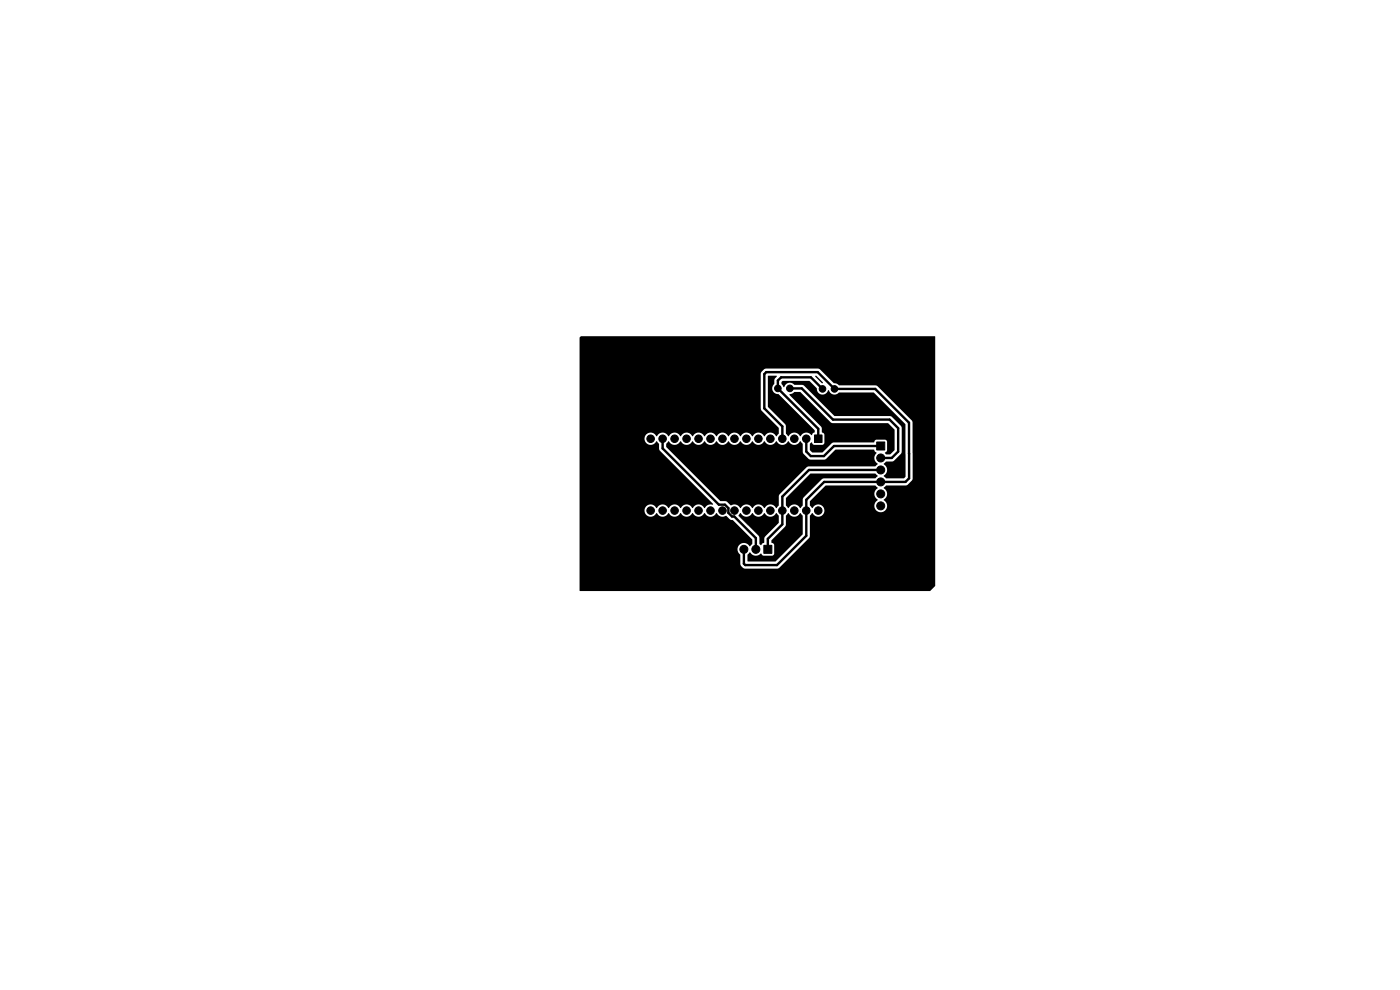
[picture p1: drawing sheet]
<svg xmlns="http://www.w3.org/2000/svg" width="297mm" height="210mm" viewBox="0 0 297 210" stroke-linecap="round" stroke-linejoin="round" font-family="sans-serif">
<g fill="#000" stroke="#000" stroke-width=".21">
<path d="M172.8 92.3h1.6v1.6h-1.6zM186 93.8h1.7v1.7h-1.7zM162 115.7h1.7v1.7h-1.7z"/>
<circle cx="138" cy="93.1" r=".8"/>
<circle cx="140.6" cy="93.1" r=".8"/>
<circle cx="143.1" cy="93.1" r=".8"/>
<circle cx="145.6" cy="93.1" r=".8"/>
<circle cx="148.2" cy="93.1" r=".8"/>
<circle cx="150.7" cy="93.1" r=".8"/>
<circle cx="153.3" cy="93.1" r=".8"/>
<circle cx="155.8" cy="93.1" r=".8"/>
<circle cx="158.3" cy="93.1" r=".8"/>
<circle cx="160.9" cy="93.1" r=".8"/>
<circle cx="163.4" cy="93.1" r=".8"/>
<circle cx="165" cy="82.4" r=".7"/>
<circle cx="166" cy="93.1" r=".8"/>
<circle cx="167.6" cy="82.4" r=".7"/>
<circle cx="168.5" cy="93.1" r=".8"/>
<circle cx="171" cy="93.1" r=".8"/>
<circle cx="174.5" cy="82.5" r=".7"/>
<circle cx="177" cy="82.5" r=".7"/>
<circle cx="186.8" cy="99.7" r=".85"/>
<circle cx="186.8" cy="97.1" r=".85"/>
<circle cx="138" cy="108.3" r=".8"/>
<circle cx="140.6" cy="108.3" r=".8"/>
<circle cx="143.1" cy="108.3" r=".8"/>
<circle cx="145.6" cy="108.3" r=".8"/>
<circle cx="148.2" cy="108.3" r=".8"/>
<circle cx="150.7" cy="108.3" r=".8"/>
<circle cx="153.3" cy="108.3" r=".8"/>
<circle cx="155.8" cy="108.3" r=".8"/>
<circle cx="157.8" cy="116.5" r=".85"/>
<circle cx="158.3" cy="108.3" r=".8"/>
<circle cx="160.4" cy="116.5" r=".85"/>
<circle cx="160.9" cy="108.3" r=".8"/>
<circle cx="163.4" cy="108.3" r=".8"/>
<circle cx="166" cy="108.3" r=".8"/>
<circle cx="168.5" cy="108.3" r=".8"/>
<circle cx="171" cy="108.3" r=".8"/>
<circle cx="173.6" cy="108.3" r=".8"/>
<circle cx="186.8" cy="107.3" r=".85"/>
<circle cx="186.8" cy="104.8" r=".85"/>
<circle cx="186.8" cy="102.2" r=".85"/>
</g>
<path d="M140.6 93.1v2l11.9 12h1.3l.7 .7v1l.8 .8h.5l4.5 4.5v2.4M166 93.1v-2.7l-3.9-3.8v-7.3l.5-.4h10.9l3.5 3.6h8.7l7.1 7.2 .1 11.8-.8 .7h-17.3l-3.8 3.8v7.7l-6.2 6.2h-6.7l-.3-.3v-3.1M167.6 82.4h2.5l6.6 6.6h12l1.8 1.8v5l-1.3 1.3h-2.4M171 93.1v2.7l1 1h2.8l2.1-2.2h9.9M174.5 82.5l-2.5-2.5h-6.3l-.7 .7v1.7l8.6 8.6v2.1M186.8 99.7h-15.2l-5.6 5.6v5.9l-3.1 3.1v2.2M192.8 96.2l.1 .1" fill="none" stroke="#000" stroke-width=".51"/>
<path d="M162.9 79.8h1.9l-.5 .7v.9a1.26 1.26 0 0 0-.4 1.5 1.26 1.26 0 0 0 1.3 .7l7.6 7.6v.5l-.4 .2-.2 .4a1.46 1.46 0 0 0-2.4 .2 1.42 1.42 0 0 0-1.3-.7 1.42 1.42 0 0 0-1.3 .7l-.5-.5v-1.6l-.1-.4-3.7-3.7zM173 79.7h.2l1.4 1.4-.1 .2h-.2l-1.3-1.4zM123.2 71.4l75.1-.1 .1 53-1.1 1.1h-74.3l-.1-32.3h13.8a1.35 1.35 0 0 0 1.1 1.2 1.35 1.35 0 0 0 1.5-.7l.5 .5v1.1l.2 .4 11.2 11.3v.2a1.47 1.47 0 0 0-1.7 .7 1.42 1.42 0 0 0-1.3-.8 1.42 1.42 0 0 0-1.3 .8 1.42 1.42 0 0 0-1.3-.8 1.42 1.42 0 0 0-1.2 .8 1.42 1.42 0 0 0-1.3-.8 1.42 1.42 0 0 0-1.3 .8 1.42 1.42 0 0 0-1.2-.8 1.42 1.42 0 0 0-1.3 .8 1.34 1.34 0 0 0-2.1-.5 1.34 1.34 0 0 0 0 2.1 1.34 1.34 0 0 0 2.1-.6 1.43 1.43 0 0 0 2.5 0 1.43 1.43 0 0 0 2.6 0 1.43 1.43 0 0 0 2.5 0 1.43 1.43 0 0 0 2.6 0 1.43 1.43 0 0 0 2.5 0 1.56 1.56 0 0 0 2.1 .6l.8 .8 .6 .2 4.1 4v.9l-.5 .6a1.4 1.4 0 0 0-2-.5 1.4 1.4 0 0 0-.3 2l.3 .3v2.1l.8 .8 7.3-.1 6.5-6.5 .1-4.6 .5-.6a1.34 1.34 0 0 0 2.1 .6 1.34 1.34 0 0 0 0-2.2 1.34 1.34 0 0 0-2.1 .6l-.5-.6v-.9l3.4-3.3h10.5l.5 .5a1.48 1.48 0 0 0 0 2.6 1.39 1.39 0 0 0-.4 2.1 1.39 1.39 0 0 0 2.2-.1 1.39 1.39 0 0 0-.5-2.1 1.48 1.48 0 0 0 0-2.5l.5-.5h4.3l1.2-1.2 .1-12.2-.2-.4-7.4-7.4-8-.1-.4-.3-.7-.1-2.9-2.9-.5-.2-11.3 .1-.6 .6-.2 .4v7.4l.2 .4 3.6 3.6v1.2l-.5 .6a1.42 1.42 0 0 0-1.3-.7 1.42 1.42 0 0 0-1.2 .7 1.42 1.42 0 0 0-1.3-.7 1.42 1.42 0 0 0-1.3 .7 1.42 1.42 0 0 0-1.3-.7 1.42 1.42 0 0 0-1.2 .7 1.42 1.42 0 0 0-1.3-.7 1.42 1.42 0 0 0-1.3 .7 1.42 1.42 0 0 0-1.2-.7 1.42 1.42 0 0 0-1.3 .7 1.42 1.42 0 0 0-1.3-.7 1.42 1.42 0 0 0-1.2 .7 1.42 1.42 0 0 0-1.3-.7 1.42 1.42 0 0 0-1.3 .7 1.42 1.42 0 0 0-1.3-.7 1.42 1.42 0 0 0-1.2 .7 1.42 1.42 0 0 0-1.3-.7 1.42 1.42 0 0 0-1.3 .7 1.42 1.42 0 0 0-1.2-.7 1.42 1.42 0 0 0-1.3 .7 1.35 1.35 0 0 0-1.5-.7 1.35 1.35 0 0 0-1.1 1.3h-13.8v-21.3zM167.5 83.6l.6-.1 .4-.3h1.3l6.7 6.5 11.9 .1 1.4 1.4v4.3l-1 .9h-.8l-.3-.3 .5-.5-.1-2.1-.3-.2h-1.9l-.3 .1-.2 .5h-8.7l-2.2 2.1h-2.2l-.5-.5v-1.4l.4-.3 .5 .6 1.9-.1 .3-.4-.1-1.9-.4-.3-.1-.8-.1-.4-6.7-6.7zM141.8 93.6h.1a1.38 1.38 0 0 0 1.3 .8 1.38 1.38 0 0 0 1.2-.8 1.43 1.43 0 0 0 2.5 0 1.43 1.43 0 0 0 2.6 0 1.43 1.43 0 0 0 2.5 0 1.43 1.43 0 0 0 2.5 0 1.43 1.43 0 0 0 2.6 0 1.43 1.43 0 0 0 2.5 0 1.43 1.43 0 0 0 2.6 0 1.43 1.43 0 0 0 2.5 0 1.43 1.43 0 0 0 2.5 0 1.42 1.42 0 0 0 1.3 .8 1.42 1.42 0 0 0 1.3-.8l.5 .5 .1 2 1.1 1.2 .4 .2h3.1l2.3-2.1h8.1l.5 .6a1.6 1.6 0 0 0 .3 2.4l-.5 .5-14.4 .1-5.9 5.9-.2 .4v1.9l-.5 .6a1.42 1.42 0 0 0-1.3-.8 1.42 1.42 0 0 0-1.2 .8 1.42 1.42 0 0 0-1.3-.8 1.42 1.42 0 0 0-1.3 .8 1.42 1.42 0 0 0-1.3-.8 1.42 1.42 0 0 0-1.2 .8 1.56 1.56 0 0 0-2.1-.6l-.9-.8-1.3-.1-11.4-11.5-.1-.7zM165.8 81l.3-.2h5.6l1.6 1.5a1.27 1.27 0 0 0 1 1.4 1.27 1.27 0 0 0 1.4-.9 1.35 1.35 0 0 0 2.3 .5h7.4l6.7 6.7v11.2l-.4 .3h-3.7l-.5-.5a1.55 1.55 0 0 0 0-2.6l.5-.5 1.5-.1 1.6-1.5 .2-.4v-5.3l-2.1-2.2-.4-.1-11.8-.1-6.4-6.4-.4-.2h-1.6a1.31 1.31 0 0 0-2.3 .5l-.5-.7zM157 108.9l.1-.1a1.43 1.43 0 0 0 2.5 0 1.43 1.43 0 0 0 2.6 0 1.43 1.43 0 0 0 2.5 0l.5 .6v1.5l-2.9 2.9-.2 .4v.9l-.4 .2-.3 .3-.3-.2-.1-1.6-4.3-4.4zM167.2 108.9v-.1a1.42 1.42 0 0 0 1.3 .8 1.42 1.42 0 0 0 1.3-.8l.5 .6v4l-5.7 5.7h-6v-1.4l.4-.5a1.58 1.58 0 0 0 2.5 .2l.5 .5h1.8l.4-.3v-2l-.1-.3-.4-.2v-.5l2.9-3 .1-2.2zM166.8 105.6l5.2-5.2h13.7l.5 .5-.5 .6-11.2 .1-4 3.9-.2 .4v1.4l-.5 .5a1.42 1.42 0 0 0-1.3-.8 1.42 1.42 0 0 0-1.3 .8l-.5-.6z" fill="#000"/>
</svg>
